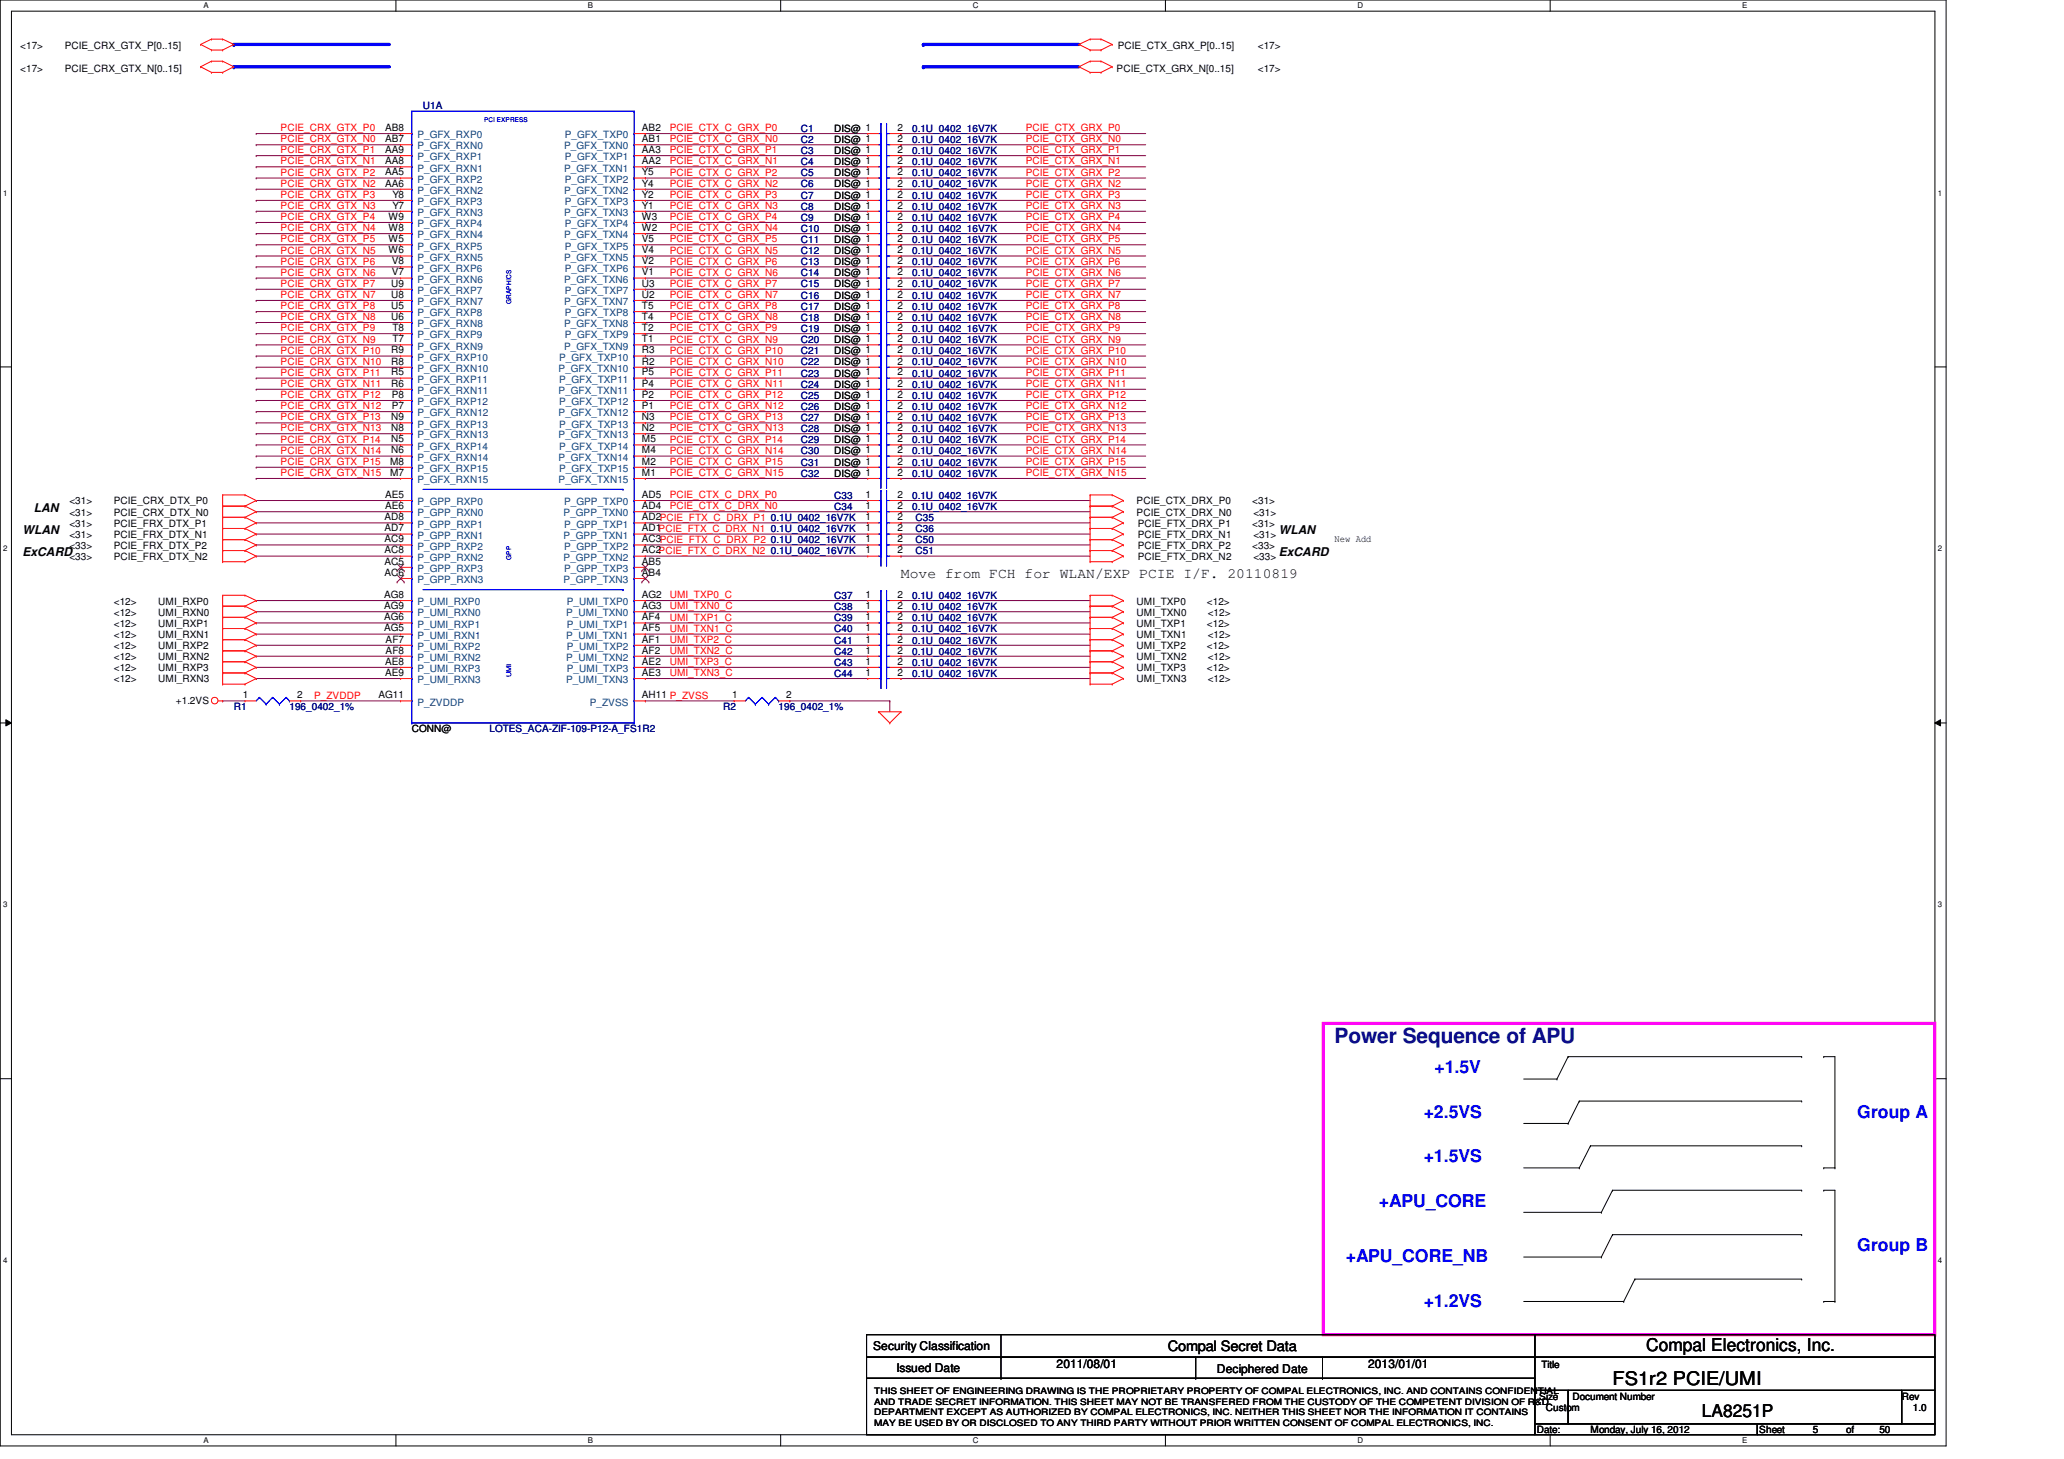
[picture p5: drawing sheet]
<svg xmlns="http://www.w3.org/2000/svg" width="297mm" height="210mm" viewBox="0 0 297 210" stroke-linecap="round" stroke-linejoin="round" font-family="sans-serif">
<defs><g id="words">
<text font-size="3" fill="#000080" x="192.1" y="150">Power Sequence of APU</text>
<text font-size="2.7" x="232.1" y="199.3">FS1r2 PCIE/UMI</text>
<g font-size="2.5" fill="#00f">
<text x="206.5" y="154.4">+1.5V</text>
<text x="204.9" y="160.8">+2.5VS</text>
<text x="267.3" y="160.8">Group A</text>
<text x="204.9" y="167.2">+1.5VS</text>
<text x="198.5" y="173.6">+APU_CORE</text>
<text x="193.7" y="181.6">+APU_CORE_NB</text>
<text x="267.3" y="180">Group B</text>
<text x="204.9" y="188">+1.2VS</text>
</g>
<g font-size="2.5">
<text x="236.9" y="194.3">Compal Electronics, Inc.</text>
<text x="244.9" y="203.9">LA8251P</text>
</g>
<g font-size="2.1">
<text x="129.7" y="83.2">Move from FCH for WLAN/EXP PCIE I/F. 20110819</text>
<text x="168.1" y="194.4">Compal Secret Data</text>
</g>
<g font-size="1.7">
<text x="3.3" y="76.8">WLAN</text>
<text x="4.9" y="73.6">LAN</text>
<text x="184.1" y="76.8">WLAN</text>
<text x="3.3" y="80">ExCARD</text>
<text x="184.1" y="80">ExCARD</text>
<text x="125.7" y="194.3">Security Classification</text>
<text x="129" y="197.3">Issued Date</text>
<text x="152.1" y="196.8">2011/08/01</text>
<text x="175.1" y="197.5">Deciphered Date</text>
<text x="196.9" y="196.8">2013/01/01</text>
</g>
<g font-size="1.4">
<text x="2.9" y="10.3">&lt;17&gt;</text>
<text x="2.9" y="7.1">&lt;17&gt;</text>
<text x="9.3" y="10.3">PCIE_CRX_GTX_N[0..15]</text>
<text x="9.3" y="7.1">PCIE_CRX_GTX_P[0..15]</text>
<text x="160.7" y="10.3">PCIE_CTX_GRX_N[0..15]</text>
<text x="160.9" y="7.1">PCIE_CTX_GRX_P[0..15]</text>
<text x="181" y="7.1">&lt;17&gt;</text>
<text x="181" y="10.3">&lt;17&gt;</text>
<text x="55.4" y="23.6">AA8</text>
<text x="55.4" y="22">AA9</text>
<text x="55.4" y="20.4">AB7</text>
<text x="55.4" y="18.8">AB8</text>
<text x="92.4" y="23.6">AA2</text>
<text x="92.4" y="22">AA3</text>
<text x="92.4" y="20.4">AB1</text>
<text x="92.4" y="18.8">AB2</text>
<text x="120.1" y="19">DIS@ 1</text>
<text x="120.1" y="23.7">DIS@ 1</text>
<text x="120.1" y="20.6">DIS@ 1</text>
<text x="120.1" y="22.2">DIS@ 1</text>
<text x="129.2" y="18.8">2</text>
<text x="129.2" y="23.6">2</text>
<text x="129.2" y="20.4">2</text>
<text x="129.2" y="22">2</text>
<text x="55.4" y="26.8">AA6</text>
<text x="55.4" y="25.2">AA5</text>
<text x="56.5" y="28.4">Y8</text>
<text x="92.4" y="28.4">Y2</text>
<text x="92.4" y="26.8">Y4</text>
<text x="92.4" y="25.2">Y5</text>
<text x="120.1" y="25.4">DIS@ 1</text>
<text x="120.1" y="27">DIS@ 1</text>
<text x="120.1" y="28.6">DIS@ 1</text>
<text x="129.2" y="25.2">2</text>
<text x="129.2" y="26.8">2</text>
<text x="129.2" y="28.4">2</text>
<text x="55.9" y="34.8">W5</text>
<text x="55.9" y="33.2">W8</text>
<text x="55.9" y="31.6">W9</text>
<text x="56.5" y="30">Y7</text>
<text x="92.4" y="34.8">V5</text>
<text x="92.4" y="33.2">W2</text>
<text x="92.4" y="31.6">W3</text>
<text x="92.4" y="30">Y1</text>
<text x="120.1" y="33.4">DIS@ 1</text>
<text x="120.1" y="31.7">DIS@ 1</text>
<text x="120.1" y="30.2">DIS@ 1</text>
<text x="120.1" y="35">DIS@ 1</text>
<text x="129.2" y="33.2">2</text>
<text x="129.2" y="31.6">2</text>
<text x="129.2" y="30">2</text>
<text x="129.2" y="34.8">2</text>
<text x="55.9" y="36.4">W6</text>
<text x="56.3" y="41.2">U9</text>
<text x="56.4" y="39.6">V7</text>
<text x="56.4" y="38">V8</text>
<text x="92.4" y="41.2">U3</text>
<text x="92.4" y="39.6">V1</text>
<text x="92.4" y="38">V2</text>
<text x="92.4" y="36.4">V4</text>
<text x="120.1" y="41.4">DIS@ 1</text>
<text x="120.1" y="38.2">DIS@ 1</text>
<text x="120.1" y="39.8">DIS@ 1</text>
<text x="120.1" y="36.6">DIS@ 1</text>
<text x="129.2" y="41.2">2</text>
<text x="129.2" y="38">2</text>
<text x="129.2" y="39.6">2</text>
<text x="129.2" y="36.4">2</text>
<text x="56.3" y="46">U6</text>
<text x="56.3" y="44.4">U5</text>
<text x="56.3" y="42.8">U8</text>
<text x="56.5" y="47.6">T8</text>
<text x="92.4" y="47.6">T2</text>
<text x="92.4" y="46">T4</text>
<text x="92.4" y="44.4">T5</text>
<text x="92.4" y="42.8">U2</text>
<text x="120.1" y="43">DIS@ 1</text>
<text x="120.1" y="44.6">DIS@ 1</text>
<text x="120.1" y="47.8">DIS@ 1</text>
<text x="120.1" y="46.2">DIS@ 1</text>
<text x="129.2" y="42.8">2</text>
<text x="129.2" y="44.4">2</text>
<text x="129.2" y="47.6">2</text>
<text x="129.2" y="46">2</text>
<text x="56.3" y="52.5">R8</text>
<text x="56.3" y="50.8">R9</text>
<text x="56.5" y="49.2">T7</text>
<text x="92.4" y="52.5">R2</text>
<text x="92.4" y="50.8">R3</text>
<text x="92.4" y="49.2">T1</text>
<text x="120.1" y="51">DIS@ 1</text>
<text x="120.1" y="49.4">DIS@ 1</text>
<text x="120.1" y="52.6">DIS@ 1</text>
<text x="129.2" y="50.8">2</text>
<text x="129.2" y="49.2">2</text>
<text x="129.2" y="52.5">2</text>
<text x="56.3" y="55.6">R6</text>
<text x="56.3" y="54">R5</text>
<text x="56.4" y="58.8">P7</text>
<text x="56.4" y="57.2">P8</text>
<text x="92.4" y="58.8">P1</text>
<text x="92.4" y="57.2">P2</text>
<text x="92.4" y="55.6">P4</text>
<text x="92.4" y="54">P5</text>
<text x="120.1" y="55.8">DIS@ 1</text>
<text x="120.1" y="59">DIS@ 1</text>
<text x="120.1" y="57.4">DIS@ 1</text>
<text x="120.1" y="54.2">DIS@ 1</text>
<text x="129.2" y="55.6">2</text>
<text x="129.2" y="58.8">2</text>
<text x="129.2" y="57.2">2</text>
<text x="129.2" y="54">2</text>
<text x="56.3" y="65.2">N6</text>
<text x="56.3" y="63.6">N5</text>
<text x="56.3" y="62">N8</text>
<text x="56.3" y="60.5">N9</text>
<text x="92.4" y="65.2">M4</text>
<text x="92.4" y="63.6">M5</text>
<text x="92.4" y="62">N2</text>
<text x="92.4" y="60.5">N3</text>
<text x="120.1" y="60.6">DIS@ 1</text>
<text x="120.1" y="62.2">DIS@ 1</text>
<text x="120.1" y="65.4">DIS@ 1</text>
<text x="120.1" y="63.8">DIS@ 1</text>
<text x="129.2" y="60.5">2</text>
<text x="129.2" y="62">2</text>
<text x="129.2" y="65.2">2</text>
<text x="129.2" y="63.6">2</text>
<text x="55.4" y="71.6">AE5</text>
<text x="56.1" y="68.5">M7</text>
<text x="56.1" y="66.8">M8</text>
<text x="92.4" y="71.6">AD5</text>
<text x="92.4" y="68.5">M1</text>
<text x="92.4" y="66.8">M2</text>
<text x="120.1" y="68.6">DIS@ 1</text>
<text x="120.1" y="67">DIS@ 1</text>
<text x="124.5" y="71.6">1</text>
<text x="129.2" y="71.6">2</text>
<text x="129.2" y="68.5">2</text>
<text x="129.2" y="66.8">2</text>
<text x="10" y="72.6">&lt;31&gt;</text>
<text x="10" y="74.2">&lt;31&gt;</text>
<text x="10" y="75.8">&lt;31&gt;</text>
<text x="10" y="77.4">&lt;31&gt;</text>
<text x="16.4" y="72.6">PCIE_CRX_DTX_P0</text>
<text x="16.4" y="74.2">PCIE_CRX_DTX_N0</text>
<text x="16.4" y="75.8">PCIE_FRX_DTX_P1</text>
<text x="16.4" y="77.4">PCIE_FRX_DTX_N1</text>
<text x="55.3" y="76.5">AD7</text>
<text x="55.3" y="74.8">AD8</text>
<text x="55.4" y="73.2">AE6</text>
<text x="92.4" y="76.5">AD1PCIE_FTX_C_DRX_N1</text>
<text x="92.4" y="74.8">AD2PCIE_FTX_C_DRX_P1</text>
<text x="92.4" y="73.2">AD4</text>
<text x="124.5" y="76.5">1</text>
<text x="124.5" y="73.2">1</text>
<text x="124.5" y="74.8">1</text>
<text x="129.2" y="76.5">2</text>
<text x="129.2" y="73.2">2</text>
<text x="129.2" y="74.8">2</text>
<text x="163.6" y="72.6">PCIE_CTX_DRX_P0</text>
<text x="163.6" y="74.2">PCIE_CTX_DRX_N0</text>
<text x="163.7" y="75.8">PCIE_FTX_DRX_P1</text>
<text x="163.7" y="77.4">PCIE_FTX_DRX_N1</text>
<text x="180.2" y="75.8">&lt;31&gt;</text>
<text x="180.2" y="72.6">&lt;31&gt;</text>
<text x="180.4" y="77.4">&lt;31&gt;</text>
<text x="180.4" y="74.2">&lt;31&gt;</text>
<text x="10" y="79">&lt;33&gt;</text>
<text x="10" y="80.6">&lt;33&gt;</text>
<text x="16.4" y="79">PCIE_FRX_DTX_P2</text>
<text x="16.4" y="80.6">PCIE_FRX_DTX_N2</text>
<text x="55.3" y="82.8">AC6</text>
<text x="55.3" y="81.2">AC5</text>
<text x="55.3" y="79.6">AC8</text>
<text x="55.3" y="78">AC9</text>
<text x="92.4" y="82.8">AB4</text>
<text x="92.4" y="81.2">AB5</text>
<text x="92.4" y="79.6">AC2PCIE_FTX_C_DRX_N2</text>
<text x="92.4" y="78">AC3PCIE_FTX_C_DRX_P2</text>
<text x="124.5" y="78">1</text>
<text x="124.5" y="79.6">1</text>
<text x="129.2" y="78">2</text>
<text x="129.2" y="79.6">2</text>
<text x="163.7" y="79">PCIE_FTX_DRX_P2</text>
<text x="163.7" y="80.6">PCIE_FTX_DRX_N2</text>
<text x="180.2" y="79">&lt;33&gt;</text>
<text x="180.4" y="80.6">&lt;33&gt;</text>
<text x="192.1" y="78">New Add</text>
<text x="16.4" y="87">&lt;12&gt;</text>
<text x="16.4" y="88.6">&lt;12&gt;</text>
<text x="22.8" y="87">UMI_RXP0</text>
<text x="22.8" y="88.6">UMI_RXN0</text>
<text x="55.3" y="89.2">AG6</text>
<text x="55.3" y="87.6">AG9</text>
<text x="55.3" y="86">AG8</text>
<text x="92.4" y="89.2">AF4</text>
<text x="92.4" y="87.6">AG3</text>
<text x="92.4" y="86">AG2</text>
<text x="124.5" y="87.6">1</text>
<text x="124.5" y="86">1</text>
<text x="124.5" y="89.2">1</text>
<text x="129.2" y="87.6">2</text>
<text x="129.2" y="86">2</text>
<text x="129.2" y="89.2">2</text>
<text x="163.6" y="87">UMI_TXP0</text>
<text x="163.6" y="88.6">UMI_TXN0</text>
<text x="173.7" y="87">&lt;12&gt;</text>
<text x="173.8" y="88.6">&lt;12&gt;</text>
<text x="16.4" y="90.2">&lt;12&gt;</text>
<text x="16.4" y="91.8">&lt;12&gt;</text>
<text x="16.4" y="93.4">&lt;12&gt;</text>
<text x="16.4" y="95">&lt;12&gt;</text>
<text x="22.8" y="90.2">UMI_RXP1</text>
<text x="22.8" y="91.8">UMI_RXN1</text>
<text x="22.8" y="93.4">UMI_RXP2</text>
<text x="22.8" y="95">UMI_RXN2</text>
<text x="55.3" y="90.8">AG5</text>
<text x="55.4" y="95.6">AE8</text>
<text x="55.5" y="94">AF8</text>
<text x="55.5" y="92.5">AF7</text>
<text x="92.4" y="95.6">AE2</text>
<text x="92.4" y="94">AF2</text>
<text x="92.4" y="92.5">AF1</text>
<text x="92.4" y="90.8">AF5</text>
<text x="124.5" y="90.8">1</text>
<text x="124.5" y="95.6">1</text>
<text x="124.5" y="94">1</text>
<text x="124.5" y="92.5">1</text>
<text x="129.2" y="90.8">2</text>
<text x="129.2" y="95.6">2</text>
<text x="129.2" y="94">2</text>
<text x="129.2" y="92.5">2</text>
<text x="163.6" y="90.2">UMI_TXP1</text>
<text x="163.6" y="91.8">UMI_TXN1</text>
<text x="163.6" y="93.4">UMI_TXP2</text>
<text x="163.6" y="95">UMI_TXN2</text>
<text x="173.7" y="90.2">&lt;12&gt;</text>
<text x="173.7" y="93.4">&lt;12&gt;</text>
<text x="173.8" y="91.8">&lt;12&gt;</text>
<text x="173.8" y="95">&lt;12&gt;</text>
<text x="16.4" y="96.6">&lt;12&gt;</text>
<text x="16.4" y="98.2">&lt;12&gt;</text>
<text x="22.8" y="96.6">UMI_RXP3</text>
<text x="22.8" y="98.2">UMI_RXN3</text>
<text x="25.3" y="101.2">+1.2VS</text>
<text x="35" y="100.5">1</text>
<text x="42.8" y="100.5">2</text>
<text x="54.5" y="100.5">AG11</text>
<text x="55.4" y="97.2">AE9</text>
<text x="92.4" y="100.5">AH11 P_ZVSS</text>
<text x="92.4" y="97.2">AE3</text>
<text x="105.4" y="100.5">1</text>
<text x="113.2" y="100.5">2</text>
<text x="124.5" y="97.2">1</text>
<text x="129.2" y="97.2">2</text>
<text x="163.6" y="96.6">UMI_TXP3</text>
<text x="163.6" y="98.2">UMI_TXN3</text>
<text x="173.7" y="96.6">&lt;12&gt;</text>
<text x="173.8" y="98.2">&lt;12&gt;</text>
<text x="59.3" y="105.4">CONN@</text>
<text x="221.8" y="196.8">Title</text>
<text x="221.5" y="201.4">Size</text>
<text x="222.5" y="203">Custom</text>
<text x="226.3" y="201.4">Document Number</text>
<text x="273.7" y="201.4">Rev</text>
<text x="275.3" y="203">1.0</text>
<text x="221.2" y="206.2">Date:</text>
<text x="228.9" y="206.2">Monday, July 16, 2012</text>
<text x="253.2" y="206.2">Sheet</text>
<text x="260.9" y="206.2">5</text>
<text x="265.7" y="206.2">of</text>
<text x="270.5" y="206.2">50</text>
</g>
<g font-size="1.4" fill="#000080">
<text x="60.9" y="15.7">U1A</text>
<text x="115.3" y="19">C1</text>
<text x="115.3" y="23.7">C4</text>
<text x="115.3" y="20.6">C2</text>
<text x="115.3" y="22.2">C3</text>
<text x="131.3" y="19">0.1U_0402_16V7K</text>
<text x="131.3" y="23.7">0.1U_0402_16V7K</text>
<text x="131.3" y="20.6">0.1U_0402_16V7K</text>
<text x="131.3" y="22.2">0.1U_0402_16V7K</text>
<text x="115.3" y="25.4">C5</text>
<text x="115.3" y="27">C6</text>
<text x="115.3" y="28.6">C7</text>
<text x="131.3" y="25.4">0.1U_0402_16V7K</text>
<text x="131.3" y="27">0.1U_0402_16V7K</text>
<text x="131.3" y="28.6">0.1U_0402_16V7K</text>
<text x="115.3" y="33.4">C10</text>
<text x="115.3" y="31.7">C9</text>
<text x="115.3" y="30.2">C8</text>
<text x="115.3" y="35">C11</text>
<text x="131.3" y="33.4">0.1U_0402_16V7K</text>
<text x="131.3" y="35">0.1U_0402_16V7K</text>
<text x="131.3" y="31.7">0.1U_0402_16V7K</text>
<text x="131.3" y="30.2">0.1U_0402_16V7K</text>
<text x="115.3" y="41.4">C15</text>
<text x="115.3" y="38.2">C13</text>
<text x="115.3" y="39.8">C14</text>
<text x="115.3" y="36.6">C12</text>
<text x="131.3" y="41.4">0.1U_0402_16V7K</text>
<text x="131.3" y="38.2">0.1U_0402_16V7K</text>
<text x="131.3" y="39.8">0.1U_0402_16V7K</text>
<text x="131.3" y="36.6">0.1U_0402_16V7K</text>
<text x="115.3" y="43">C16</text>
<text x="115.3" y="44.6">C17</text>
<text x="115.3" y="47.8">C19</text>
<text x="115.3" y="46.2">C18</text>
<text x="131.3" y="43">0.1U_0402_16V7K</text>
<text x="131.3" y="44.6">0.1U_0402_16V7K</text>
<text x="131.3" y="47.8">0.1U_0402_16V7K</text>
<text x="131.3" y="46.2">0.1U_0402_16V7K</text>
<text x="115.3" y="51">C21</text>
<text x="115.3" y="49.4">C20</text>
<text x="115.3" y="52.6">C22</text>
<text x="131.3" y="51">0.1U_0402_16V7K</text>
<text x="131.3" y="49.4">0.1U_0402_16V7K</text>
<text x="131.3" y="52.6">0.1U_0402_16V7K</text>
<text x="115.3" y="55.8">C24</text>
<text x="115.3" y="59">C26</text>
<text x="115.3" y="57.4">C25</text>
<text x="115.3" y="54.2">C23</text>
<text x="131.3" y="55.8">0.1U_0402_16V7K</text>
<text x="131.3" y="59">0.1U_0402_16V7K</text>
<text x="131.3" y="57.4">0.1U_0402_16V7K</text>
<text x="131.3" y="54.2">0.1U_0402_16V7K</text>
<text x="115.3" y="60.6">C27</text>
<text x="115.3" y="62.2">C28</text>
<text x="115.3" y="65.4">C30</text>
<text x="115.3" y="63.8">C29</text>
<text x="131.3" y="60.6">0.1U_0402_16V7K</text>
<text x="131.3" y="62.2">0.1U_0402_16V7K</text>
<text x="131.3" y="65.4">0.1U_0402_16V7K</text>
<text x="131.3" y="63.8">0.1U_0402_16V7K</text>
<text x="115.3" y="68.6">C32</text>
<text x="115.3" y="67">C31</text>
<text x="120.1" y="71.8">C33</text>
<text x="131.3" y="71.8">0.1U_0402_16V7K</text>
<text x="131.3" y="68.6">0.1U_0402_16V7K</text>
<text x="131.3" y="67">0.1U_0402_16V7K</text>
<text x="111" y="76.6">0.1U_0402_16V7K</text>
<text x="111" y="75">0.1U_0402_16V7K</text>
<text x="120.1" y="73.4">C34</text>
<text x="131.3" y="73.4">0.1U_0402_16V7K</text>
<text x="131.7" y="76.6">C36</text>
<text x="131.7" y="75">C35</text>
<text x="111" y="78.2">0.1U_0402_16V7K</text>
<text x="111" y="79.8">0.1U_0402_16V7K</text>
<text x="131.7" y="78.2">C50</text>
<text x="131.7" y="79.8">C51</text>
<text x="120.1" y="87.8">C38</text>
<text x="120.1" y="86.2">C37</text>
<text x="120.1" y="89.4">C39</text>
<text x="131.3" y="87.8">0.1U_0402_16V7K</text>
<text x="131.3" y="86.2">0.1U_0402_16V7K</text>
<text x="131.3" y="89.4">0.1U_0402_16V7K</text>
<text x="120.1" y="91">C40</text>
<text x="120.1" y="95.8">C43</text>
<text x="120.1" y="94.2">C42</text>
<text x="120.1" y="92.6">C41</text>
<text x="131.3" y="91">0.1U_0402_16V7K</text>
<text x="131.3" y="95.8">0.1U_0402_16V7K</text>
<text x="131.3" y="94.2">0.1U_0402_16V7K</text>
<text x="131.3" y="92.6">0.1U_0402_16V7K</text>
<text x="120.1" y="97.4">C44</text>
<text x="131.3" y="97.4">0.1U_0402_16V7K</text>
<text x="33.7" y="102.2">R1</text>
<text x="41.7" y="102.2">196_0402_1%</text>
<text x="70.4" y="105.4">LOTES_ACA-ZIF-109-P12-A_FS1R2</text>
<text x="104.1" y="102.2">R2</text>
<text x="112.1" y="102.2">196_0402_1%</text>
</g>
<g font-size="1.4" fill="#f00">
<text x="40.4" y="18.9">PCIE_CRX_GTX_P0</text>
<text x="40.4" y="20.5">PCIE_CRX_GTX_N0</text>
<text x="40.4" y="22.1">PCIE_CRX_GTX_P1</text>
<text x="40.4" y="23.7">PCIE_CRX_GTX_N1</text>
<text x="96.4" y="18.9">PCIE_CTX_C_GRX_P0</text>
<text x="96.4" y="20.5">PCIE_CTX_C_GRX_N0</text>
<text x="96.4" y="22.1">PCIE_CTX_C_GRX_P1</text>
<text x="96.4" y="23.7">PCIE_CTX_C_GRX_N1</text>
<text x="147.6" y="18.9">PCIE_CTX_GRX_P0</text>
<text x="147.6" y="20.5">PCIE_CTX_GRX_N0</text>
<text x="147.6" y="22.1">PCIE_CTX_GRX_P1</text>
<text x="147.6" y="23.7">PCIE_CTX_GRX_N1</text>
<text x="40.4" y="25.3">PCIE_CRX_GTX_P2</text>
<text x="40.4" y="26.9">PCIE_CRX_GTX_N2</text>
<text x="40.4" y="28.5">PCIE_CRX_GTX_P3</text>
<text x="96.4" y="25.3">PCIE_CTX_C_GRX_P2</text>
<text x="96.4" y="26.9">PCIE_CTX_C_GRX_N2</text>
<text x="96.4" y="28.5">PCIE_CTX_C_GRX_P3</text>
<text x="147.6" y="25.3">PCIE_CTX_GRX_P2</text>
<text x="147.6" y="26.9">PCIE_CTX_GRX_N2</text>
<text x="147.6" y="28.5">PCIE_CTX_GRX_P3</text>
<text x="40.4" y="30.1">PCIE_CRX_GTX_N3</text>
<text x="40.4" y="31.7">PCIE_CRX_GTX_P4</text>
<text x="40.4" y="33.3">PCIE_CRX_GTX_N4</text>
<text x="40.4" y="34.9">PCIE_CRX_GTX_P5</text>
<text x="96.4" y="30.1">PCIE_CTX_C_GRX_N3</text>
<text x="96.4" y="31.7">PCIE_CTX_C_GRX_P4</text>
<text x="96.4" y="33.3">PCIE_CTX_C_GRX_N4</text>
<text x="96.4" y="34.9">PCIE_CTX_C_GRX_P5</text>
<text x="147.6" y="30.1">PCIE_CTX_GRX_N3</text>
<text x="147.6" y="31.7">PCIE_CTX_GRX_P4</text>
<text x="147.6" y="33.3">PCIE_CTX_GRX_N4</text>
<text x="147.6" y="34.9">PCIE_CTX_GRX_P5</text>
<text x="40.4" y="36.5">PCIE_CRX_GTX_N5</text>
<text x="40.4" y="38.1">PCIE_CRX_GTX_P6</text>
<text x="40.4" y="39.7">PCIE_CRX_GTX_N6</text>
<text x="40.4" y="41.3">PCIE_CRX_GTX_P7</text>
<text x="96.4" y="36.5">PCIE_CTX_C_GRX_N5</text>
<text x="96.4" y="38.1">PCIE_CTX_C_GRX_P6</text>
<text x="96.4" y="39.7">PCIE_CTX_C_GRX_N6</text>
<text x="96.4" y="41.3">PCIE_CTX_C_GRX_P7</text>
<text x="147.6" y="36.5">PCIE_CTX_GRX_N5</text>
<text x="147.6" y="38.1">PCIE_CTX_GRX_P6</text>
<text x="147.6" y="39.7">PCIE_CTX_GRX_N6</text>
<text x="147.6" y="41.3">PCIE_CTX_GRX_P7</text>
<text x="40.4" y="42.9">PCIE_CRX_GTX_N7</text>
<text x="40.4" y="44.5">PCIE_CRX_GTX_P8</text>
<text x="40.4" y="46.1">PCIE_CRX_GTX_N8</text>
<text x="40.4" y="47.7">PCIE_CRX_GTX_P9</text>
<text x="96.4" y="42.9">PCIE_CTX_C_GRX_N7</text>
<text x="96.4" y="44.5">PCIE_CTX_C_GRX_P8</text>
<text x="96.4" y="46.1">PCIE_CTX_C_GRX_N8</text>
<text x="96.4" y="47.7">PCIE_CTX_C_GRX_P9</text>
<text x="147.6" y="42.9">PCIE_CTX_GRX_N7</text>
<text x="147.6" y="44.5">PCIE_CTX_GRX_P8</text>
<text x="147.6" y="46.1">PCIE_CTX_GRX_N8</text>
<text x="147.6" y="47.7">PCIE_CTX_GRX_P9</text>
<text x="40.4" y="49.3">PCIE_CRX_GTX_N9</text>
<text x="40.4" y="50.9">PCIE_CRX_GTX_P10</text>
<text x="40.4" y="52.5">PCIE_CRX_GTX_N10</text>
<text x="96.4" y="49.3">PCIE_CTX_C_GRX_N9</text>
<text x="96.4" y="50.9">PCIE_CTX_C_GRX_P10</text>
<text x="96.4" y="52.5">PCIE_CTX_C_GRX_N10</text>
<text x="147.6" y="49.3">PCIE_CTX_GRX_N9</text>
<text x="147.6" y="50.9">PCIE_CTX_GRX_P10</text>
<text x="147.6" y="52.5">PCIE_CTX_GRX_N10</text>
<text x="40.4" y="54.1">PCIE_CRX_GTX_P11</text>
<text x="40.4" y="55.7">PCIE_CRX_GTX_N11</text>
<text x="40.4" y="57.3">PCIE_CRX_GTX_P12</text>
<text x="40.4" y="58.9">PCIE_CRX_GTX_N12</text>
<text x="96.4" y="54.1">PCIE_CTX_C_GRX_P11</text>
<text x="96.4" y="55.7">PCIE_CTX_C_GRX_N11</text>
<text x="96.4" y="57.3">PCIE_CTX_C_GRX_P12</text>
<text x="96.4" y="58.9">PCIE_CTX_C_GRX_N12</text>
<text x="147.6" y="54.1">PCIE_CTX_GRX_P11</text>
<text x="147.6" y="55.7">PCIE_CTX_GRX_N11</text>
<text x="147.6" y="57.3">PCIE_CTX_GRX_P12</text>
<text x="147.6" y="58.9">PCIE_CTX_GRX_N12</text>
<text x="40.4" y="60.5">PCIE_CRX_GTX_P13</text>
<text x="40.4" y="62.1">PCIE_CRX_GTX_N13</text>
<text x="40.4" y="63.7">PCIE_CRX_GTX_P14</text>
<text x="40.4" y="65.3">PCIE_CRX_GTX_N14</text>
<text x="96.4" y="60.5">PCIE_CTX_C_GRX_P13</text>
<text x="96.4" y="62.1">PCIE_CTX_C_GRX_N13</text>
<text x="96.4" y="63.7">PCIE_CTX_C_GRX_P14</text>
<text x="96.4" y="65.3">PCIE_CTX_C_GRX_N14</text>
<text x="147.6" y="60.5">PCIE_CTX_GRX_P13</text>
<text x="147.6" y="62.1">PCIE_CTX_GRX_N13</text>
<text x="147.6" y="63.7">PCIE_CTX_GRX_P14</text>
<text x="147.6" y="65.3">PCIE_CTX_GRX_N14</text>
<text x="40.4" y="66.9">PCIE_CRX_GTX_P15</text>
<text x="40.4" y="68.5">PCIE_CRX_GTX_N15</text>
<text x="96.4" y="66.9">PCIE_CTX_C_GRX_P15</text>
<text x="96.4" y="68.5">PCIE_CTX_C_GRX_N15</text>
<text x="96.4" y="71.7">PCIE_CTX_C_DRX_P0</text>
<text x="147.6" y="66.9">PCIE_CTX_GRX_P15</text>
<text x="147.6" y="68.5">PCIE_CTX_GRX_N15</text>
<text x="96.4" y="73.3">PCIE_CTX_C_DRX_N0</text>
<text x="96.4" y="86.1">UMI_TXP0_C</text>
<text x="96.4" y="87.7">UMI_TXN0_C</text>
<text x="96.4" y="89.3">UMI_TXP1_C</text>
<text x="96.4" y="90.9">UMI_TXN1_C</text>
<text x="96.4" y="92.5">UMI_TXP2_C</text>
<text x="96.4" y="94.1">UMI_TXN2_C</text>
<text x="96.4" y="95.7">UMI_TXP3_C</text>
<text x="45.2" y="100.5">P_ZVDDP</text>
<text x="96.4" y="97.3">UMI_TXN3_C</text>
</g>
<g font-size="1.4" fill="#004080">
<text x="60.1" y="23.1">P_GFX_RXP1</text>
<text x="60.1" y="21.5">P_GFX_RXN0</text>
<text x="60.1" y="19.9">P_GFX_RXP0</text>
<text x="81.2" y="21.5">P_GFX_TXN0</text>
<text x="81.3" y="23.1">P_GFX_TXP1</text>
<text x="81.3" y="19.9">P_GFX_TXP0</text>
<text x="60.1" y="29.5">P_GFX_RXP3</text>
<text x="60.1" y="27.9">P_GFX_RXN2</text>
<text x="60.1" y="26.3">P_GFX_RXP2</text>
<text x="60.1" y="24.7">P_GFX_RXN1</text>
<text x="81.2" y="27.9">P_GFX_TXN2</text>
<text x="81.2" y="24.7">P_GFX_TXN1</text>
<text x="81.3" y="29.5">P_GFX_TXP3</text>
<text x="81.3" y="26.3">P_GFX_TXP2</text>
<text x="60.1" y="35.9">P_GFX_RXP5</text>
<text x="60.1" y="34.3">P_GFX_RXN4</text>
<text x="60.1" y="32.7">P_GFX_RXP4</text>
<text x="60.1" y="31.1">P_GFX_RXN3</text>
<text x="81.2" y="34.3">P_GFX_TXN4</text>
<text x="81.2" y="31.1">P_GFX_TXN3</text>
<text x="81.3" y="35.9">P_GFX_TXP5</text>
<text x="81.3" y="32.7">P_GFX_TXP4</text>
<text x="60.1" y="40.7">P_GFX_RXN6</text>
<text x="60.1" y="39.1">P_GFX_RXP6</text>
<text x="60.1" y="37.5">P_GFX_RXN5</text>
<text x="81.2" y="40.7">P_GFX_TXN6</text>
<text x="81.2" y="37.5">P_GFX_TXN5</text>
<text x="81.3" y="39.1">P_GFX_TXP6</text>
<text x="60.1" y="47.1">P_GFX_RXN8</text>
<text x="60.1" y="45.5">P_GFX_RXP8</text>
<text x="60.1" y="43.9">P_GFX_RXN7</text>
<text x="60.1" y="42.3">P_GFX_RXP7</text>
<text x="81.2" y="47.1">P_GFX_TXN8</text>
<text x="81.2" y="43.9">P_GFX_TXN7</text>
<text x="81.3" y="45.5">P_GFX_TXP8</text>
<text x="81.3" y="42.3">P_GFX_TXP7</text>
<text x="60.1" y="53.5">P_GFX_RXN10</text>
<text x="60.1" y="51.9">P_GFX_RXP10</text>
<text x="60.1" y="50.3">P_GFX_RXN9</text>
<text x="60.1" y="48.7">P_GFX_RXP9</text>
<text x="80.4" y="53.5">P_GFX_TXN10</text>
<text x="80.5" y="51.9">P_GFX_TXP10</text>
<text x="81.2" y="50.3">P_GFX_TXN9</text>
<text x="81.3" y="48.7">P_GFX_TXP9</text>
<text x="60.1" y="59.9">P_GFX_RXN12</text>
<text x="60.1" y="58.3">P_GFX_RXP12</text>
<text x="60.1" y="56.7">P_GFX_RXN11</text>
<text x="60.1" y="55.1">P_GFX_RXP11</text>
<text x="80.4" y="59.9">P_GFX_TXN12</text>
<text x="80.4" y="56.7">P_GFX_TXN11</text>
<text x="80.5" y="58.3">P_GFX_TXP12</text>
<text x="80.5" y="55.1">P_GFX_TXP11</text>
<text x="60.1" y="64.7">P_GFX_RXP14</text>
<text x="60.1" y="63.1">P_GFX_RXN13</text>
<text x="60.1" y="61.5">P_GFX_RXP13</text>
<text x="80.4" y="63.1">P_GFX_TXN13</text>
<text x="80.5" y="64.7">P_GFX_TXP14</text>
<text x="80.5" y="61.5">P_GFX_TXP13</text>
<text x="60.1" y="69.5">P_GFX_RXN15</text>
<text x="60.1" y="67.9">P_GFX_RXP15</text>
<text x="60.1" y="66.3">P_GFX_RXN14</text>
<text x="80.4" y="69.5">P_GFX_TXN15</text>
<text x="80.4" y="66.3">P_GFX_TXN14</text>
<text x="80.5" y="67.9">P_GFX_TXP15</text>
<text x="60.1" y="77.5">P_GPP_RXN1</text>
<text x="60.1" y="75.9">P_GPP_RXP1</text>
<text x="60.1" y="74.3">P_GPP_RXN0</text>
<text x="60.1" y="72.7">P_GPP_RXP0</text>
<text x="81.1" y="77.5">P_GPP_TXN1</text>
<text x="81.1" y="74.3">P_GPP_TXN0</text>
<text x="81.2" y="75.9">P_GPP_TXP1</text>
<text x="81.2" y="72.7">P_GPP_TXP0</text>
<text x="60.1" y="83.9">P_GPP_RXN3</text>
<text x="60.1" y="82.3">P_GPP_RXP3</text>
<text x="60.1" y="80.7">P_GPP_RXN2</text>
<text x="60.1" y="79.1">P_GPP_RXP2</text>
<text x="81.1" y="83.9">P_GPP_TXN3</text>
<text x="81.1" y="80.7">P_GPP_TXN2</text>
<text x="81.2" y="82.3">P_GPP_TXP3</text>
<text x="81.2" y="79.1">P_GPP_TXP2</text>
<text x="60.1" y="88.7">P_UMI_RXN0</text>
<text x="60.1" y="87.1">P_UMI_RXP0</text>
<text x="81.5" y="88.7">P_UMI_TXN0</text>
<text x="81.6" y="87.1">P_UMI_TXP0</text>
<text x="60.1" y="95.1">P_UMI_RXN2</text>
<text x="60.1" y="93.5">P_UMI_RXP2</text>
<text x="60.1" y="91.9">P_UMI_RXN1</text>
<text x="60.1" y="90.3">P_UMI_RXP1</text>
<text x="81.5" y="95.1">P_UMI_TXN2</text>
<text x="81.5" y="91.9">P_UMI_TXN1</text>
<text x="81.6" y="93.5">P_UMI_TXP2</text>
<text x="81.6" y="90.3">P_UMI_TXP1</text>
<text x="60.1" y="101.5">P_ZVDDP</text>
<text x="60.1" y="98.3">P_UMI_RXN3</text>
<text x="60.1" y="96.7">P_UMI_RXP3</text>
<text x="81.5" y="98.3">P_UMI_TXN3</text>
<text x="81.6" y="96.7">P_UMI_TXP3</text>
<text x="84.9" y="101.5">P_ZVSS</text>
</g>
<g font-size="1.3">
<text x="125.8" y="200.6">THIS SHEET OF ENGINEERING DRAWING IS THE PROPRIETARY PROPERTY OF COMPAL ELECTRONICS, INC. AND CONTAINS CONFIDENTIAL</text>
<text x="125.8" y="202.1">AND TRADE SECRET INFORMATION. THIS SHEET MAY NOT BE TRANSFERED FROM THE CUSTODY OF THE COMPETENT DIVISION OF R&amp;D</text>
<text x="125.8" y="203.6">DEPARTMENT EXCEPT AS AUTHORIZED BY COMPAL ELECTRONICS, INC. NEITHER THIS SHEET NOR THE INFORMATION IT CONTAINS</text>
<text x="125.8" y="205.1">MAY BE USED BY OR DISCLOSED TO ANY THIRD PARTY WITHOUT PRIOR WRITTEN CONSENT OF COMPAL ELECTRONICS, INC.</text>
</g>
<g font-size="1.1">
<text x="29.3" y="1.1">A</text>
<text x="84.6" y="1.1">B</text>
<text x="140" y="1.1">C</text>
<text x="195.4" y="1.1">D</text>
<text x="250.7" y="1.1">E</text>
<text x=".5" y="28.2">1</text>
<text x="278.9" y="28.2">1</text>
<text x=".5" y="79.3">2</text>
<text x="278.9" y="79.3">2</text>
<text x=".5" y="130.6">3</text>
<text x="278.9" y="130.6">3</text>
<text x=".5" y="181.7">4</text>
<text x="278.9" y="181.7">4</text>
<text x="29.3" y="207.6">A</text>
<text x="84.6" y="207.6">B</text>
<text x="140" y="207.6">C</text>
<text x="195.4" y="207.6">D</text>
<text x="250.7" y="207.6">E</text>
</g>
<g font-size=".9" fill="#00f">
<text x="69.7" y="17.5">PCI EXPRESS</text>
<text x="73.6" y="43.7" transform="rotate(-90 73.6 43.7)">GRAPHICS</text>
<text x="73.6" y="80.5" transform="rotate(-90 73.6 80.5)">GPP</text>
<text x="73.6" y="97.5" transform="rotate(-90 73.6 97.5)">UMI</text>
</g>
</g></defs>
<path d="M0 0h280.1v208h-280.1zM1.6 1.6h276.9v204.8h-276.9z" fill="none" stroke="#000" stroke-width=".14"/>
<g fill="#fff">
<path d="M29.3 .2h.7v1.2h-.7z"/>
<path d="M29.3 206.6h.7v1.2h-.7z"/>
</g>
<path d="M57 0v1.6M57 206.4v1.6" fill="none" stroke="#000" stroke-width=".14"/>
<g fill="#fff">
<path d="M84.6 .2h.7v1.2h-.7z"/>
<path d="M84.6 206.6h.7v1.2h-.7z"/>
</g>
<path d="M112.3 0v1.6M112.3 206.4v1.6" fill="none" stroke="#000" stroke-width=".14"/>
<g fill="#fff">
<path d="M140 .2h.8v1.2h-.8z"/>
<path d="M140 206.6h.8v1.2h-.8z"/>
</g>
<path d="M167.7 0v1.6M167.7 206.4v1.6" fill="none" stroke="#000" stroke-width=".14"/>
<g fill="#fff">
<path d="M195.4 .2h.7v1.2h-.7z"/>
<path d="M195.4 206.6h.7v1.2h-.7z"/>
</g>
<path d="M223.1 0v1.6M223.1 206.4v1.6" fill="none" stroke="#000" stroke-width=".14"/>
<g fill="#fff">
<path d="M250.7 .2h.8v1.2h-.8z"/>
<path d="M250.7 206.6h.8v1.2h-.8z"/>
<path d="M.5 27.2h.6v1.2h-.6z"/>
<path d="M278.9 27.2h.6v1.2h-.6z"/>
<path d="M.5 78.4h.6v1.1h-.6z"/>
<path d="M278.9 78.4h.6v1.1h-.6z"/>
</g>
<path d="M0 52.8h1.6M278.5 52.8h1.6" fill="none" stroke="#000" stroke-width=".14"/>
<g fill="#fff">
<path d="M.5 129.6h.6v1.2h-.6z"/>
<path d="M278.9 129.6h.6v1.2h-.6z"/>
</g>
<path d="M0 104h1.6M.8 103.5l.8 .5-.8 .4zM278.5 104l.8-.5v.9zM278.5 104h1.6" fill="none" stroke="#000" stroke-width=".14"/>
<path d="M.8 103.5l.8 .5-.8 .4zM278.5 104l.8-.5v.9z" fill="#000"/>
<g fill="#fff">
<path d="M.5 180.8h.6v1.1h-.6z"/>
<path d="M278.9 180.8h.6v1.1h-.6z"/>
</g>
<g fill="none" stroke="#000" stroke-width=".14">
<path d="M0 155.2h1.6M219.3 155.2h4.8M224.1 155.2h.1M225.7 152h.1M225.7 152h33.6M225.7 152l-1.6 3.2M227.3 158.4h.1M227.3 158.4h32M227.3 158.4l-1.6 3.2M259.3 158.4h.1M259.3 152h.1M262.5 152h.1"/>
<path d="M262.5 152h1.6v16M278.5 155.2h1.6M219.3 161.6h6.4M219.3 168h8M219.3 174.4h11.2M225.7 161.6h.1M227.3 168h.1M228.9 164.8h.1M228.9 164.8h30.4M228.9 164.8l-1.6 3.2M230.5 174.4h.1M232.1 171.2h.1"/>
<path d="M232.1 177.6h.1M232.1 171.2h27.2M232.1 171.2l-1.6 3.2M232.1 177.6h27.2M232.1 177.6l-1.6 3.2M259.3 164.8h.1M259.3 171.2h.1M259.3 177.6h.1M262.5 168h.1M262.5 171.2h.1M262.5 168h1.6M262.5 171.2h1.6v16"/>
<path d="M264.1 168h.1M219.3 180.8h11.2M219.3 187.2h14.4M230.5 180.8h.1M233.7 187.2h.1M235.3 184h.1M235.3 184h24M235.3 184l-1.6 3.2M259.3 184h.1M262.5 187.2h.1M262.5 187.2h1.6M264.1 187.2h.1"/>
</g>
<path d="M190.5 147.2h88v44.8h-88z" fill="none" stroke="#f0f" stroke-width=".47"/>
<g fill="none" stroke="#800040" stroke-width=".14">
<path d="M36.9 19.2h.1M36.9 19.2h20.8M92.9 19.2h.1M92.9 19.2h32M129.7 19.2h.1M129.7 19.2h35.2M36.9 20.8h.1M36.9 22.4h.1M36.9 24h.1M36.9 25.6h.1M36.9 27.2h.1M36.9 28.8h.1"/>
<path d="M36.9 30.4h.1M36.9 32h.1M36.9 33.6h.1M36.9 35.2h.1M36.9 36.8h.1M36.9 38.4h.1M36.9 20.8h20.8M36.9 22.4h20.8M36.9 24h20.8M36.9 25.6h20.8M36.9 27.2h20.8M36.9 28.8h20.8"/>
<path d="M36.9 30.4h20.8M36.9 32h20.8M36.9 33.6h20.8M36.9 35.2h20.8M36.9 36.8h20.8M36.9 38.4h20.8M92.9 20.8h.1M92.9 22.4h.1M92.9 24h.1M92.9 25.6h.1M92.9 27.2h.1M92.9 28.8h.1"/>
<path d="M92.9 30.4h.1M92.9 32h.1M92.9 33.6h.1M92.9 35.2h.1M92.9 36.8h.1M92.9 38.4h.1M92.9 20.8h32M92.9 22.4h32M92.9 24h32M92.9 25.6h32M92.9 27.2h32M92.9 28.8h32"/>
<path d="M92.9 30.4h32M92.9 32h32M92.9 33.6h32M92.9 35.2h32M92.9 36.8h32M92.9 38.4h32M129.7 20.8h.1M129.7 22.4h.1M129.7 24h.1M129.7 25.6h.1M129.7 27.2h.1M129.7 28.8h.1"/>
<path d="M129.7 30.4h.1M129.7 32h.1M129.7 33.6h.1M129.7 35.2h.1M129.7 36.8h.1M129.7 38.4h.1M129.7 20.8h35.2M129.7 22.4h35.2M129.7 24h35.2M129.7 25.6h35.2M129.7 27.2h35.2M129.7 28.8h35.2"/>
<path d="M129.7 30.4h35.2M129.7 32h35.2M129.7 33.6h35.2M129.7 35.2h35.2M129.7 36.8h35.2M129.7 38.4h35.2M36.9 40h.1M36.9 41.6h.1M36.9 43.2h.1M36.9 44.8h.1M36.9 46.4h.1M36.9 48h.1"/>
<path d="M36.9 49.6h.1M36.9 51.2h.1M36.9 52.8h.1M36.9 54.4h.1M36.9 56h.1M36.9 57.6h.1M36.9 59.2h.1M36.9 40h20.8M36.9 41.6h20.8M36.9 43.2h20.8M36.9 44.8h20.8M36.9 46.4h20.8"/>
<path d="M36.9 48h20.8M36.9 49.6h20.8M36.9 51.2h20.8M36.9 52.8h20.8M36.9 54.4h20.8M36.9 56h20.8M36.9 57.6h20.8M36.9 59.2h20.8M92.9 40h.1M92.9 41.6h.1M92.9 43.2h.1M92.9 44.8h.1"/>
<path d="M92.9 46.4h.1M92.9 48h.1M92.9 49.6h.1M92.9 51.2h.1M92.9 52.8h.1M92.9 54.4h.1M92.9 56h.1M92.9 57.6h.1M92.9 59.2h.1M92.9 40h32M92.9 41.6h32M92.9 43.2h32"/>
<path d="M92.9 44.8h32M92.9 46.4h32M92.9 48h32M92.9 49.6h32M92.9 51.2h32M92.9 52.8h32M92.9 54.4h32M92.9 56h32M92.9 57.6h32M92.9 59.2h32M129.7 40h.1M129.7 41.6h.1"/>
<path d="M129.7 43.2h.1M129.7 44.8h.1M129.7 46.4h.1M129.7 48h.1M129.7 49.6h.1M129.7 51.2h.1M129.7 52.8h.1M129.7 54.4h.1M129.7 56h.1M129.7 57.6h.1M129.7 59.2h.1M129.7 40h35.2"/>
<path d="M129.7 41.6h35.2M129.7 43.2h35.2M129.7 44.8h35.2M129.7 46.4h35.2M129.7 48h35.2M129.7 49.6h35.2M129.7 51.2h35.2M129.7 52.8h35.2M129.7 54.4h35.2M129.7 56h35.2M129.7 57.6h35.2M129.7 59.2h35.2"/>
<path d="M36.9 72h.1M36.9 73.6h.1M36.9 60.8h.1M36.9 62.4h.1M36.9 64h.1M36.9 65.6h.1M36.9 67.2h.1M36.9 68.8h.1M36.9 72h20.8M36.9 73.6h20.8M36.9 60.8h20.8M36.9 62.4h20.8"/>
<path d="M36.9 64h20.8M36.9 65.6h20.8M36.9 67.2h20.8M36.9 68.8h20.8M92.9 60.8h.1M92.9 62.4h.1M92.9 64h.1M92.9 65.6h.1M92.9 67.2h.1M92.9 68.8h.1M92.9 60.8h32M92.9 62.4h32"/>
<path d="M92.9 64h32M92.9 65.6h32M92.9 67.2h32M92.9 68.8h32M129.7 60.8h.1M129.7 62.4h.1M129.7 64h.1M129.7 65.6h.1M129.7 67.2h.1M129.7 68.8h.1M129.7 60.8h35.2M129.7 62.4h35.2"/>
<path d="M129.7 64h35.2M129.7 65.6h35.2M129.7 67.2h35.2M129.7 68.8h35.2M36.9 86.4h.1M36.9 88h.1M36.9 89.6h.1M36.9 91.2h.1M36.9 92.8h.1M36.9 94.4h.1M36.9 96h.1M36.9 97.6h.1"/>
<path d="M36.9 86.4h20.8M36.9 88h20.8M36.9 89.6h20.8M36.9 91.2h20.8M36.9 92.8h20.8M36.9 94.4h20.8M36.9 96h20.8M36.9 97.6h20.8M32 100.8h.1M32 100.8h3.3M43.3 100.8h.1M43.3 100.8h14.4"/>
</g>
<path d="M132.9 6.4h22.4" fill="none" stroke="#00f" stroke-width=".47"/>
<circle cx="132.9" cy="6.4" r=".23" fill="#00f"/>
<path d="M132.9 9.6h22.4" fill="none" stroke="#00f" stroke-width=".47"/>
<circle cx="132.9" cy="9.6" r=".23" fill="#00f"/>
<path d="M33.7 6.4h22.3" fill="none" stroke="#00f" stroke-width=".47"/>
<circle cx="33.7" cy="6.4" r=".23" fill="#00f"/>
<path d="M33.7 9.6h22.3" fill="none" stroke="#00f" stroke-width=".47"/>
<circle cx="33.7" cy="9.6" r=".23" fill="#00f"/>
<g fill="none" stroke="#800040" stroke-width=".14">
<path d="M36.9 75.2h.1M36.9 76.8h.1M36.9 78.4h.1M36.9 78.4h20.8M36.9 76.8h20.8M36.9 75.2h20.8M92.9 72h.1M92.9 73.6h.1M92.9 78.4h.1M92.9 76.8h.1M92.9 75.2h.1M92.9 72h32"/>
<path d="M92.9 73.6h32M92.9 78.4h32M92.9 76.8h32M92.9 75.2h32M129.7 72h.1M129.7 73.6h.1M129.7 78.4h.1M129.7 75.2h.1M129.7 76.8h.1M129.7 72h27.2M129.7 73.6h27.2M129.7 78.4h27.2"/>
<path d="M129.7 76.8h27.2M129.7 75.2h27.2M36.9 80h.1M36.9 80h20.8M92.9 86.4h.1M92.9 88h.1M92.9 89.6h.1M92.9 91.2h.1M92.9 92.8h.1M92.9 94.4h.1M92.9 96h.1M92.9 97.6h.1"/>
<path d="M92.9 80h.1M92.9 86.4h32M92.9 88h32M92.9 89.6h32M92.9 91.2h32M92.9 92.8h32M92.9 94.4h32M92.9 96h32M92.9 97.6h32M92.9 80h32M129.7 86.4h.1M129.7 88h.1"/>
<path d="M129.7 89.6h.1M129.7 91.2h.1M129.7 92.8h.1M129.7 94.4h.1M129.7 96h.1M129.7 97.6h.1M129.7 80h.1M129.7 86.4h27.2M129.7 88h27.2M129.7 89.6h27.2M129.7 91.2h27.2M129.7 92.8h27.2"/>
<path d="M129.7 94.4h27.2M129.7 96h27.2M129.7 97.6h27.2M129.7 80h27.2M92.9 100.8h.1M92.9 100.8h12.8M113.7 100.8h.1M113.7 100.8h14.4M128.1 100.8h.1M128.1 100.8v1.6"/>
</g>
<g fill="none" stroke="#f00" stroke-width=".14">
<path d="M28.9 9.6h.1M28.9 6.4h.1M28.9 9.6l1.5 .8M28.9 6.4l1.5 .8M30.4 8.8h.1M30.4 10.4h.1M30.4 5.6h.1M30.4 7.2h.1M30.4 5.6h1.6M30.4 7.2h1.6M30.4 8.8h1.6M30.4 10.4h1.6"/>
<path d="M30.4 8.8l-1.5 .8M30.4 5.6l-1.5 .8M32 8.8h.1M32 10.4h.1M32 5.6h.1M32 7.2h.1M32 8.8l1.7 .8M32 5.6l1.7 .8M33.7 9.6h.1M33.7 6.4h.1M33.7 9.6l-1.7 .8M33.7 6.4l-1.7 .8"/>
<path d="M57.7 19.2h.1M57.7 19.2h1.6M91.3 19.2h1.6M92.9 19.2h.1M124.9 19.2h.1M124.9 19.2h1.5M128.1 19.2h1.6M129.7 19.2h.1M155.3 6.4h.1M155.3 9.6h.1M155.3 6.4l1.6 .8M155.3 9.6l1.6 .8"/>
<path d="M156.9 5.6h.1M156.9 7.2h.1M156.9 8.8h.1M156.9 10.4h.1M156.9 5.6h1.5M156.9 5.6l-1.6 .8M156.9 7.2h1.5M156.9 8.8h1.5M156.9 8.8l-1.6 .8M156.9 10.4h1.5M158.4 5.6h.1M158.4 7.2h.1"/>
<path d="M158.4 8.8h.1M158.4 10.4h.1M158.4 5.6l1.7 .8M158.4 8.8l1.7 .8M160.1 6.4h.1M160.1 9.6h.1M160.1 6.4l-1.7 .8M160.1 9.6l-1.7 .8M57.7 38.4h.1M57.7 36.8h.1M57.7 35.2h.1M57.7 33.6h.1"/>
<path d="M57.7 32h.1M57.7 30.4h.1M57.7 28.8h.1M57.7 27.2h.1M57.7 25.6h.1M57.7 24h.1M57.7 22.4h.1M57.7 20.8h.1M57.7 33.6h1.6M57.7 32h1.6M57.7 25.6h1.6M57.7 38.4h1.6"/>
<path d="M57.7 36.8h1.6M57.7 35.2h1.6M57.7 30.4h1.6M57.7 28.8h1.6M57.7 27.2h1.6M57.7 24h1.6M57.7 22.4h1.6M57.7 20.8h1.6M91.3 33.6h1.6M91.3 32h1.6M91.3 25.6h1.6M91.3 38.4h1.6"/>
<path d="M91.3 36.8h1.6M91.3 35.2h1.6M91.3 30.4h1.6M91.3 28.8h1.6M91.3 27.2h1.6M91.3 24h1.6M91.3 22.4h1.6M91.3 20.8h1.6M92.9 38.4h.1M92.9 36.8h.1M92.9 35.2h.1M92.9 33.6h.1"/>
<path d="M92.9 32h.1M92.9 30.4h.1M92.9 28.8h.1M92.9 27.2h.1M92.9 25.6h.1M92.9 24h.1M92.9 22.4h.1M92.9 20.8h.1M124.9 33.6h.1M124.9 32h.1M124.9 25.6h.1M124.9 24h.1"/>
<path d="M124.9 30.4h.1M124.9 38.4h.1M124.9 35.2h.1M124.9 27.2h.1M124.9 28.8h.1M124.9 36.8h.1M124.9 20.8h.1M124.9 22.4h.1M124.9 33.6h1.5M124.9 32h1.5M124.9 25.6h1.5M124.9 38.4h1.5"/>
<path d="M124.9 36.8h1.5M124.9 35.2h1.5M124.9 30.4h1.5M124.9 28.8h1.5M124.9 27.2h1.5M124.9 24h1.5M124.9 22.4h1.5M124.9 20.8h1.5M128.1 33.6h1.6M128.1 32h1.6M128.1 25.6h1.6M128.1 38.4h1.6"/>
<path d="M128.1 36.8h1.6M128.1 35.2h1.6M128.1 30.4h1.6M128.1 28.8h1.6M128.1 27.2h1.6M128.1 24h1.6M128.1 22.4h1.6M128.1 20.8h1.6M129.7 33.6h.1M129.7 32h.1M129.7 25.6h.1M129.7 24h.1"/>
<path d="M129.7 30.4h.1M129.7 38.4h.1M129.7 35.2h.1M129.7 27.2h.1M129.7 28.8h.1M129.7 36.8h.1M129.7 20.8h.1M129.7 22.4h.1M57.7 59.2h.1M57.7 57.6h.1M57.7 56h.1M57.7 54.4h.1"/>
<path d="M57.7 52.8h.1M57.7 51.2h.1M57.7 49.6h.1M57.7 48h.1M57.7 46.4h.1M57.7 44.8h.1M57.7 43.2h.1M57.7 41.6h.1M57.7 40h.1M57.7 43.2h1.6M57.7 51.2h1.6M57.7 56h1.6"/>
<path d="M57.7 41.6h1.6M57.7 49.6h1.6M57.7 59.2h1.6M57.7 57.6h1.6M57.7 44.8h1.6M57.7 54.4h1.6M57.7 52.8h1.6M57.7 48h1.6M57.7 46.4h1.6M57.7 40h1.6M91.3 43.2h1.6M91.3 51.2h1.6"/>
<path d="M91.3 56h1.6M91.3 41.6h1.6M91.3 49.6h1.6M91.3 59.2h1.6M91.3 57.6h1.6M91.3 44.8h1.6M91.3 54.4h1.6M91.3 52.8h1.6M91.3 48h1.6M91.3 46.4h1.6M91.3 40h1.6M92.9 59.2h.1"/>
<path d="M92.9 57.6h.1M92.9 56h.1M92.9 54.4h.1M92.9 52.8h.1M92.9 51.2h.1M92.9 49.6h.1M92.9 48h.1M92.9 46.4h.1M92.9 44.8h.1M92.9 43.2h.1M92.9 41.6h.1M92.9 40h.1"/>
<path d="M124.9 43.2h.1M124.9 51.2h.1M124.9 56h.1M124.9 41.6h.1M124.9 49.6h.1M124.9 59.2h.1M124.9 57.6h.1M124.9 44.8h.1M124.9 52.8h.1M124.9 48h.1M124.9 54.4h.1M124.9 40h.1"/>
<path d="M124.9 46.4h.1M124.9 43.2h1.5M124.9 51.2h1.5M124.9 56h1.5M124.9 41.6h1.5M124.9 49.6h1.5M124.9 59.2h1.5M124.9 57.6h1.5M124.9 44.8h1.5M124.9 54.4h1.5M124.9 52.8h1.5M124.9 48h1.5"/>
<path d="M124.9 46.4h1.5M124.9 40h1.5M128.1 43.2h1.6M128.1 51.2h1.6M128.1 56h1.6M128.1 41.6h1.6M128.1 49.6h1.6M128.1 59.2h1.6M128.1 57.6h1.6M128.1 44.8h1.6M128.1 54.4h1.6M128.1 52.8h1.6"/>
<path d="M128.1 48h1.6M128.1 46.4h1.6M128.1 40h1.6M129.7 43.2h.1M129.7 51.2h.1M129.7 56h.1M129.7 41.6h.1M129.7 49.6h.1M129.7 59.2h.1M129.7 57.6h.1M129.7 44.8h.1M129.7 52.8h.1"/>
<path d="M129.7 48h.1M129.7 54.4h.1M129.7 40h.1M129.7 46.4h.1M32 72.8h.1M32 71.2h.1M32 74.4h.1M32 76h.1M32 77.6h.1M32 79.2h.1M32 71.2v9.6M32 71.2h3.3"/>
<path d="M32 72.8h3.3M32 74.4h3.3M32 77.6h3.3M32 79.2h3.3M32 76h3.3M35.3 71.2h.1M35.3 72.8h.1M35.3 74.4h.1M35.3 76h.1M35.3 77.6h.1M35.3 79.2h.1M35.3 71.2l1.6 .8"/>
<path d="M35.3 72.8l1.6 .8M35.3 74.4l1.6 .8M35.3 76l1.6 .8M35.3 77.6l1.6 .8M35.3 79.2l1.6 .8M36.9 72h.1M36.9 73.6h.1M36.9 75.2h.1M36.9 76.8h.1M36.9 78.4h.1M36.9 72l-1.6 .8M36.9 73.6l-1.6 .8"/>
<path d="M36.9 75.2l-1.6 .8M36.9 76.8l-1.6 .8M36.9 78.4l-1.6 .8M57.7 78.4h.1M57.7 76.8h.1M57.7 75.2h.1M57.7 73.6h.1M57.7 72h.1M57.7 68.8h.1M57.7 67.2h.1M57.7 65.6h.1M57.7 64h.1"/>
<path d="M57.7 62.4h.1M57.7 60.8h.1M57.7 60.8h1.6M57.7 76.8h1.6M57.7 72h1.6M57.7 78.4h1.6M57.7 75.2h1.6M57.7 73.6h1.6M57.7 68.8h1.6M57.7 67.2h1.6M57.7 65.6h1.6M57.7 64h1.6"/>
<path d="M57.7 62.4h1.6M91.3 60.8h1.6M91.3 76.8h1.6M91.3 72h1.6M91.3 78.4h1.6M91.3 75.2h1.6M91.3 73.6h1.6M91.3 68.8h1.6M91.3 67.2h1.6M91.3 65.6h1.6M91.3 64h1.6M91.3 62.4h1.6"/>
<path d="M92.9 78.4h.1M92.9 76.8h.1M92.9 75.2h.1M92.9 73.6h.1M92.9 72h.1M92.9 68.8h.1M92.9 67.2h.1M92.9 65.6h.1M92.9 64h.1M92.9 62.4h.1M92.9 60.8h.1M124.9 60.8h.1"/>
<path d="M124.9 76.8h.1M124.9 72h.1M124.9 78.4h.1M124.9 62.4h.1M124.9 65.6h.1M124.9 68.8h.1M124.9 64h.1M124.9 73.6h.1M124.9 67.2h.1M124.9 75.2h.1M124.9 60.8h1.5M124.9 76.8h1.5"/>
<path d="M124.9 72h1.5M124.9 78.4h1.5M124.9 75.2h1.5M124.9 73.6h1.5M124.9 68.8h1.5M124.9 67.2h1.5M124.9 65.6h1.5M124.9 64h1.5M124.9 62.4h1.5M128.1 60.8h1.6M128.1 76.8h1.6M128.1 72h1.6"/>
<path d="M128.1 78.4h1.6M128.1 75.2h1.6M128.1 73.6h1.6M128.1 68.8h1.6M128.1 67.2h1.6M128.1 65.6h1.6M128.1 64h1.6M128.1 62.4h1.6M129.7 60.8h.1M129.7 76.8h.1M129.7 72h.1M129.7 78.4h.1"/>
<path d="M129.7 62.4h.1M129.7 65.6h.1M129.7 68.8h.1M129.7 64h.1M129.7 73.6h.1M129.7 67.2h.1M129.7 75.2h.1M156.9 72.8h.1M156.9 71.2h.1M156.9 74.4h.1M156.9 79.2h.1M156.9 77.6h.1"/>
<path d="M156.9 76h.1M156.9 71.2h3.2M156.9 72.8h3.2M156.9 74.4h3.2M156.9 71.2v9.6M156.9 77.6h3.2M156.9 79.2h3.2M156.9 76h3.2M160.1 71.2h.1M160.1 72.8h.1M160.1 74.4h.1M160.1 77.6h.1"/>
<path d="M160.1 79.2h.1M160.1 76h.1M160.1 71.2l1.6 .8M160.1 72.8l1.6 .8M160.1 77.6l1.6 .8M160.1 79.2l1.6 .8M160.1 74.4l1.6 .8M160.1 76l1.6 .8M161.7 72h.1M161.7 73.6h.1M161.7 78.4h.1M161.7 75.2h.1"/>
<path d="M161.7 76.8h.1M161.7 72l-1.6 .8M161.7 73.6l-1.6 .8M161.7 78.4l-1.6 .8M161.7 75.2l-1.6 .8M161.7 76.8l-1.6 .8M32 87.2h.1M32 85.6h.1M32 88.8h.1M32 90.4h.1M32 92h.1M32 93.6h.1"/>
<path d="M32 95.2h.1M32 96.8h.1M32 98.4h.1M32 80.8h.1M32 85.6h3.3M32 87.2h3.3M32 85.6v12.8M32 88.8h3.3M32 90.4h3.3M32 92h3.3M32 93.6h3.3M32 95.2h3.3"/>
<path d="M32 96.8h3.3M32 98.4h3.3M32 80.8h3.3M35.3 85.6h.1M35.3 87.2h.1M35.3 88.8h.1M35.3 90.4h.1M35.3 92h.1M35.3 93.6h.1M35.3 95.2h.1M35.3 96.8h.1M35.3 98.4h.1"/>
<path d="M35.3 80.8h.1M35.3 85.6l1.6 .8M35.3 87.2l1.6 .8M35.3 88.8l1.6 .8M35.3 90.4l1.6 .8M35.3 92l1.6 .8M35.3 93.6l1.6 .8M35.3 95.2l1.6 .8M35.3 96.8l1.6 .8M36.9 86.4h.1M36.9 88h.1M36.9 89.6h.1"/>
<path d="M36.9 91.2h.1M36.9 92.8h.1M36.9 94.4h.1M36.9 96h.1M36.9 97.6h.1M36.9 80h.1M36.9 86.4l-1.6 .8M36.9 88l-1.6 .8M36.9 89.6l-1.6 .8M36.9 91.2l-1.6 .8M36.9 92.8l-1.6 .8M36.9 94.4l-1.6 .8"/>
<path d="M36.9 96l-1.6 .8M36.9 97.6l-1.6 .8M36.9 80l-1.6 .8M57.7 97.6h.1M57.7 96h.1M57.7 94.4h.1M57.7 92.8h.1M57.7 91.2h.1M57.7 89.6h.1M57.7 88h.1M57.7 86.4h.1M57.7 83.2h.1"/>
<path d="M57.7 81.6h.1M57.7 80h.1M57.7 88h1.6M57.7 97.6h1.6M57.7 96h1.6M57.7 94.4h1.6M57.7 92.8h1.6M57.7 91.2h1.6M57.7 89.6h1.6M57.7 86.4h1.6M57.7 83.2h1.6M57.7 81.6h1.6"/>
<path d="M57.7 80h1.6M91.3 88h1.6M91.3 97.6h1.6M91.3 96h1.6M91.3 94.4h1.6M91.3 92.8h1.6M91.3 91.2h1.6M91.3 89.6h1.6M91.3 86.4h1.6M91.3 83.2h1.6M91.3 81.6h1.6M91.3 80h1.6"/>
<path d="M92.9 97.6h.1M92.9 96h.1M92.9 94.4h.1M92.9 92.8h.1M92.9 91.2h.1M92.9 89.6h.1M92.9 88h.1M92.9 86.4h.1M92.9 83.2h.1M92.9 81.6h.1M92.9 80h.1M124.9 88h.1"/>
<path d="M124.9 91.2h.1M124.9 80h.1M124.9 86.4h.1M124.9 96h.1M124.9 89.6h.1M124.9 97.6h.1M124.9 94.4h.1M124.9 92.8h.1M124.9 88h1.5M124.9 97.6h1.5M124.9 96h1.5M124.9 94.4h1.5"/>
<path d="M124.9 92.8h1.5M124.9 91.2h1.5M124.9 89.6h1.5M124.9 86.4h1.5M124.9 80h1.5M128.1 88h1.6M128.1 97.6h1.6M128.1 96h1.6M128.1 94.4h1.6M128.1 92.8h1.6M128.1 91.2h1.6M128.1 89.6h1.6"/>
<path d="M128.1 86.4h1.6M128.1 80h1.6M129.7 88h.1M129.7 91.2h.1M129.7 80h.1M129.7 86.4h.1M129.7 96h.1M129.7 89.6h.1M129.7 97.6h.1M129.7 94.4h.1M129.7 92.8h.1M156.9 87.2h.1"/>
<path d="M156.9 85.6h.1M156.9 88.8h.1M156.9 90.4h.1M156.9 92h.1M156.9 93.6h.1M156.9 95.2h.1M156.9 96.8h.1M156.9 98.4h.1M156.9 80.8h.1M156.9 85.6h3.2M156.9 87.2h3.2M156.9 88.8h3.2"/>
<path d="M156.9 90.4h3.2M156.9 92h3.2M156.9 93.6h3.2M156.9 95.2h3.2M156.9 96.8h3.2M156.9 98.4h3.2M156.9 85.6v12.8M156.9 80.8h3.2M160.1 85.6h.1M160.1 87.2h.1M160.1 88.8h.1M160.1 90.4h.1"/>
<path d="M160.1 92h.1M160.1 93.6h.1M160.1 95.2h.1M160.1 96.8h.1M160.1 98.4h.1M160.1 80.8h.1M160.1 85.6l1.6 .8M160.1 87.2l1.6 .8M160.1 88.8l1.6 .8M160.1 90.4l1.6 .8M160.1 92l1.6 .8M160.1 93.6l1.6 .8"/>
<path d="M160.1 95.2l1.6 .8M160.1 96.8l1.6 .8M161.7 86.4h.1M161.7 88h.1M161.7 89.6h.1M161.7 91.2h.1M161.7 92.8h.1M161.7 94.4h.1M161.7 96h.1M161.7 97.6h.1M161.7 80h.1M161.7 86.4l-1.6 .8"/>
<path d="M161.7 88l-1.6 .8M161.7 89.6l-1.6 .8M161.7 91.2l-1.6 .8M161.7 92.8l-1.6 .8M161.7 94.4l-1.6 .8M161.7 96l-1.6 .8M161.7 97.6l-1.6 .8M161.7 80l-1.6 .8M31.4 100.8h.6M32 100.8h.1M35.3 100.8h.1M35.3 100.8h1.6"/>
<path d="M41.7 100.8h1.6M43.3 100.8h.1M57.7 100.8h.1M57.7 100.8h1.6M91.3 100.8h1.6M92.9 100.8h.1M105.7 100.8h.1M105.7 100.8h1.6M112.1 100.8h1.6M113.7 100.8h.1M126.4 102.4h.1M126.4 102.4h3.3"/>
<path d="M126.4 102.4l1.7 1.6M128.1 104h.1M129.7 102.4h.1M129.7 102.4l-1.6 1.6"/>
<circle cx="30.9" cy="100.8" r=".47"/>
</g>
<g fill="none" stroke="#000" stroke-width=".14">
<path d="M124.7 192h96.2v3.2h-96.2zM124.7 195.2h96.2v3.1h-96.2zM124.7 198.3h96.2v8.1h-96.2zM144.1 195.2h.1M144.1 198.3h.1M144.1 192v6.3M172.1 198.3h.1M172.1 195.2v3.1M190.3 198.3h.1M190.3 195.2v3.1M220.9 192h57.6v3.2h-57.6zM220.9 195.2h57.6v4.8h-57.6z"/>
<path d="M220.9 200h4.8v4.9h-4.8zM220.9 204.9h32v1.5h-32zM225.7 200h48v4.9h-48zM252.9 204.9h25.6v1.5h-25.6zM273.7 200h4.8v4.9h-4.8z"/>
</g>
<g fill="none" stroke="#00f" stroke-width=".14">
<path d="M59.3 19.2h.1M91.3 19.2h.1M91.3 16h.1M91.3 16h-32v88M91.3 16v88M126.4 19.2h.4M126.8 19.2h.1M126.8 17.8h.1M126.8 19.4h.1M126.8 17.8v52.5M127.6 17.8h.1M127.6 19.2h.1"/>
<path d="M127.6 19.4h.1M127.6 17.8v52.5M127.6 19.2h.5M59.3 20.8h.1M59.3 24h.1M59.3 22.4h.1M59.3 27.2h.1M59.3 25.6h.1M59.3 30.4h.1M59.3 28.8h.1M59.3 33.6h.1M59.3 32h.1"/>
<path d="M59.3 36.8h.1M59.3 35.2h.1M59.3 38.4h.1M91.3 20.8h.1M91.3 24h.1M91.3 22.4h.1M91.3 27.2h.1M91.3 25.6h.1M91.3 30.4h.1M91.3 28.8h.1M91.3 33.6h.1M91.3 32h.1"/>
<path d="M91.3 36.8h.1M91.3 35.2h.1M91.3 38.4h.1M126.4 33.6h.4M126.4 32h.4M126.4 25.6h.4M126.4 24h.4M126.4 30.4h.4M126.4 38.4h.4M126.4 35.2h.4M126.4 27.2h.4M126.4 28.8h.4"/>
<path d="M126.4 36.8h.4M126.4 20.8h.4M126.4 22.4h.4M126.8 33.6h.1M126.8 32.2h.1M126.8 32h.1M126.8 30.6h.1M126.8 25.6h.1M126.8 24.2h.1M126.8 24h.1M126.8 22.6h.1M126.8 30.4h.1"/>
<path d="M126.8 29h.1M126.8 38.4h.1M126.8 37h.1M126.8 35.2h.1M126.8 33.8h.1M126.8 38.6h.1M126.8 27.2h.1M126.8 25.8h.1M126.8 28.8h.1M126.8 27.4h.1M126.8 36.8h.1M126.8 35.4h.1"/>
<path d="M126.8 20.8h.1M126.8 22.4h.1M126.8 21h.1M127.6 32.2h.1M127.6 33.6h.1M127.6 30.6h.1M127.6 32h.1M127.6 24.2h.1M127.6 25.6h.1M127.6 22.6h.1M127.6 24h.1M127.6 29h.1"/>
<path d="M127.6 30.4h.1M127.6 37h.1M127.6 38.4h.1M127.6 33.8h.1M127.6 35.2h.1M127.6 38.6h.1M127.6 25.8h.1M127.6 27.2h.1M127.6 27.4h.1M127.6 28.8h.1M127.6 35.4h.1M127.6 36.8h.1"/>
<path d="M127.6 20.8h.1M127.6 21h.1M127.6 22.4h.1M127.6 33.6h.5M127.6 32h.5M127.6 25.6h.5M127.6 24h.5M127.6 30.4h.5M127.6 38.4h.5M127.6 35.2h.5M127.6 27.2h.5M127.6 28.8h.5"/>
<path d="M127.6 36.8h.5M127.6 20.8h.5M127.6 22.4h.5M59.3 40h.1M59.3 43.2h.1M59.3 41.6h.1M59.3 46.4h.1M59.3 44.8h.1M59.3 49.6h.1M59.3 48h.1M59.3 52.8h.1M59.3 51.2h.1"/>
<path d="M59.3 56h.1M59.3 54.4h.1M59.3 59.2h.1M59.3 57.6h.1M91.3 40h.1M91.3 43.2h.1M91.3 41.6h.1M91.3 46.4h.1M91.3 44.8h.1M91.3 49.6h.1M91.3 48h.1M91.3 52.8h.1"/>
<path d="M91.3 51.2h.1M91.3 56h.1M91.3 54.4h.1M91.3 59.2h.1M91.3 57.6h.1M126.4 43.2h.4M126.4 51.2h.4M126.4 56h.4M126.4 41.6h.4M126.4 49.6h.4M126.4 59.2h.4M126.4 57.6h.4"/>
<path d="M126.4 44.8h.4M126.4 52.8h.4M126.4 48h.4M126.4 54.4h.4M126.4 40h.4M126.4 46.4h.4M126.8 43.2h.1M126.8 41.8h.1M126.8 51.2h.1M126.8 49.8h.1M126.8 59.4h.1M126.8 56h.1"/>
<path d="M126.8 54.6h.1M126.8 41.6h.1M126.8 40.2h.1M126.8 49.6h.1M126.8 48.2h.1M126.8 59.2h.1M126.8 57.8h.1M126.8 57.6h.1M126.8 56.2h.1M126.8 44.8h.1M126.8 43.4h.1M126.8 52.8h.1"/>
<path d="M126.8 51.4h.1M126.8 48h.1M126.8 46.6h.1M126.8 54.4h.1M126.8 53h.1M126.8 40h.1M126.8 46.4h.1M126.8 45h.1M127.6 41.8h.1M127.6 43.2h.1M127.6 49.8h.1M127.6 51.2h.1"/>
<path d="M127.6 59.4h.1M127.6 54.6h.1M127.6 56h.1M127.6 40.2h.1M127.6 41.6h.1M127.6 48.2h.1M127.6 49.6h.1M127.6 57.8h.1M127.6 59.2h.1M127.6 56.2h.1M127.6 57.6h.1M127.6 43.4h.1"/>
<path d="M127.6 44.8h.1M127.6 51.4h.1M127.6 52.8h.1M127.6 46.6h.1M127.6 48h.1M127.6 53h.1M127.6 54.4h.1M127.6 40h.1M127.6 45h.1M127.6 46.4h.1M127.6 43.2h.5M127.6 51.2h.5"/>
<path d="M127.6 56h.5M127.6 41.6h.5M127.6 49.6h.5M127.6 59.2h.5M127.6 57.6h.5M127.6 44.8h.5M127.6 52.8h.5M127.6 48h.5M127.6 54.4h.5M127.6 40h.5M127.6 46.4h.5M59.3 78.4h.1"/>
<path d="M59.3 73.6h.1M59.3 72h.1M59.3 76.8h.1M59.3 75.2h.1M59.3 62.4h.1M59.3 60.8h.1M59.3 65.6h.1M59.3 64h.1M59.3 68.8h.1M59.3 67.2h.1M60.9 70.4h28.8M89.7 70.4h.1"/>
<path d="M91.3 78.4h.1M91.3 73.6h.1M91.3 72h.1M91.3 76.8h.1M91.3 75.2h.1M91.3 62.4h.1M91.3 60.8h.1M91.3 65.6h.1M91.3 64h.1M91.3 68.8h.1M91.3 67.2h.1M126.4 60.8h.4"/>
<path d="M126.4 76.8h.4M126.4 72h.4M126.4 78.4h.4M126.4 62.4h.4M126.4 65.6h.4M126.4 68.8h.4M126.4 64h.4M126.4 73.6h.4M126.4 67.2h.4M126.4 75.2h.4M126.8 60.8h.1M126.8 76.8h.1"/>
<path d="M126.8 75.4h.1M126.8 72h.1M126.8 70.6h.1M126.8 78.4h.1M126.8 77h.1M126.8 62.4h.1M126.8 61h.1M126.8 65.6h.1M126.8 64.2h.1M126.8 78.6h.1M126.8 68.8h.1M126.8 67.4h.1"/>
<path d="M126.8 64h.1M126.8 62.6h.1M126.8 73.6h.1M126.8 72.2h.1M126.8 67.2h.1M126.8 65.8h.1M126.8 75.2h.1M126.8 73.8h.1M126.8 70.6v10.8M127.6 60.8h.1M127.6 75.4h.1M127.6 76.8h.1"/>
<path d="M127.6 70.6h.1M127.6 72h.1M127.6 77h.1M127.6 78.4h.1M127.6 61h.1M127.6 62.4h.1M127.6 64.2h.1M127.6 65.6h.1M127.6 78.6h.1M127.6 67.4h.1M127.6 68.8h.1M127.6 62.6h.1"/>
<path d="M127.6 64h.1M127.6 72.2h.1M127.6 73.6h.1M127.6 65.8h.1M127.6 67.2h.1M127.6 73.8h.1M127.6 75.2h.1M127.6 70.6v10.8M127.6 60.8h.5M127.6 76.8h.5M127.6 72h.5M127.6 78.4h.5"/>
<path d="M127.6 62.4h.5M127.6 65.6h.5M127.6 68.8h.5M127.6 64h.5M127.6 73.6h.5M127.6 67.2h.5M127.6 75.2h.5M59.3 97.6h.1M59.3 96h.1M59.3 94.4h.1M59.3 92.8h.1M59.3 91.2h.1"/>
<path d="M59.3 89.6h.1M59.3 88h.1M59.3 86.4h.1M59.3 80h.1M59.3 83.2h.1M59.3 81.6h.1M60.9 84.8h28.8M89.7 84.8h.1M91.3 97.6h.1M91.3 96h.1M91.3 94.4h.1M91.3 92.8h.1"/>
<path d="M91.3 91.2h.1M91.3 89.6h.1M91.3 88h.1M91.3 86.4h.1M91.3 80h.1M91.3 83.2h.1M91.3 81.6h.1M126.4 88h.4M126.4 91.2h.4M126.4 80h.4M126.4 86.4h.4M126.4 96h.4"/>
<path d="M126.4 89.6h.4M126.4 97.6h.4M126.4 94.4h.4M126.4 92.8h.4M126.8 88h.1M126.8 86.6h.1M126.8 91.2h.1M126.8 89.8h.1M126.8 80h.1M126.8 86.4h.1M126.8 85h.1M126.8 96h.1"/>
<path d="M126.8 94.6h.1M126.8 89.6h.1M126.8 88.2h.1M126.8 97.6h.1M126.8 96.2h.1M126.8 94.4h.1M126.8 93h.1M126.8 92.8h.1M126.8 91.4h.1M126.8 85v14.1M127.6 86.6h.1M127.6 88h.1"/>
<path d="M127.6 89.8h.1M127.6 91.2h.1M127.6 80h.1M127.6 85h.1M127.6 86.4h.1M127.6 94.6h.1M127.6 96h.1M127.6 88.2h.1M127.6 89.6h.1M127.6 96.2h.1M127.6 97.6h.1M127.6 93h.1"/>
<path d="M127.6 94.4h.1M127.6 91.4h.1M127.6 92.8h.1M127.6 85v14.1M127.6 88h.5M127.6 91.2h.5M127.6 80h.5M127.6 86.4h.5M127.6 96h.5M127.6 89.6h.5M127.6 97.6h.5M127.6 94.4h.5"/>
<path d="M127.6 92.8h.5M37.3 100.3h.1M37.3 100.3l-.4 .5M37.3 100.3l1 1M38.3 101.3h.1M39.2 100.3h.1M39.2 100.3l-.9 1M39.2 100.3l1 1M40.2 101.3h.1M41.2 100.3h.1M41.2 100.3l-1 1M41.2 100.3l.5 .5"/>
<path d="M41.7 100.8h.1M59.3 100.8h.1M59.3 104h.1M59.3 104h32M91.3 100.8h.1M91.3 104h.1M107.7 100.3h.1M107.7 100.3l-.4 .5M107.7 100.3l1 1M108.7 101.3h.1M109.7 100.3h.1M109.7 100.3l-1 1"/>
<path d="M109.7 100.3l.9 1M110.6 101.3h.1M111.6 100.3h.1M111.6 100.3l-1 1M111.6 100.3l.5 .5M112.1 100.8h.1"/>
</g>
<g fill="none" stroke="#804000" stroke-width=".14">
<path d="M57.1 83.7h.1M57.1 82.1h.1M57.2 82.8l1 .9M57.2 81.2l1 .9M58.1 82.8l-1 .9M58.1 81.2l-1 .9M58.2 83.7h.1M58.2 82.1h.1M92.4 83.7h.1M92.4 82.1h.1M92.4 82.8l1 .9M92.4 81.2l1 .9"/>
<path d="M93.3 82.8l-.9 .9M93.3 81.2l-.9 .9M93.4 83.7h.1M93.4 82.1h.1"/>
</g>
<use href="#words"/>
</svg>
